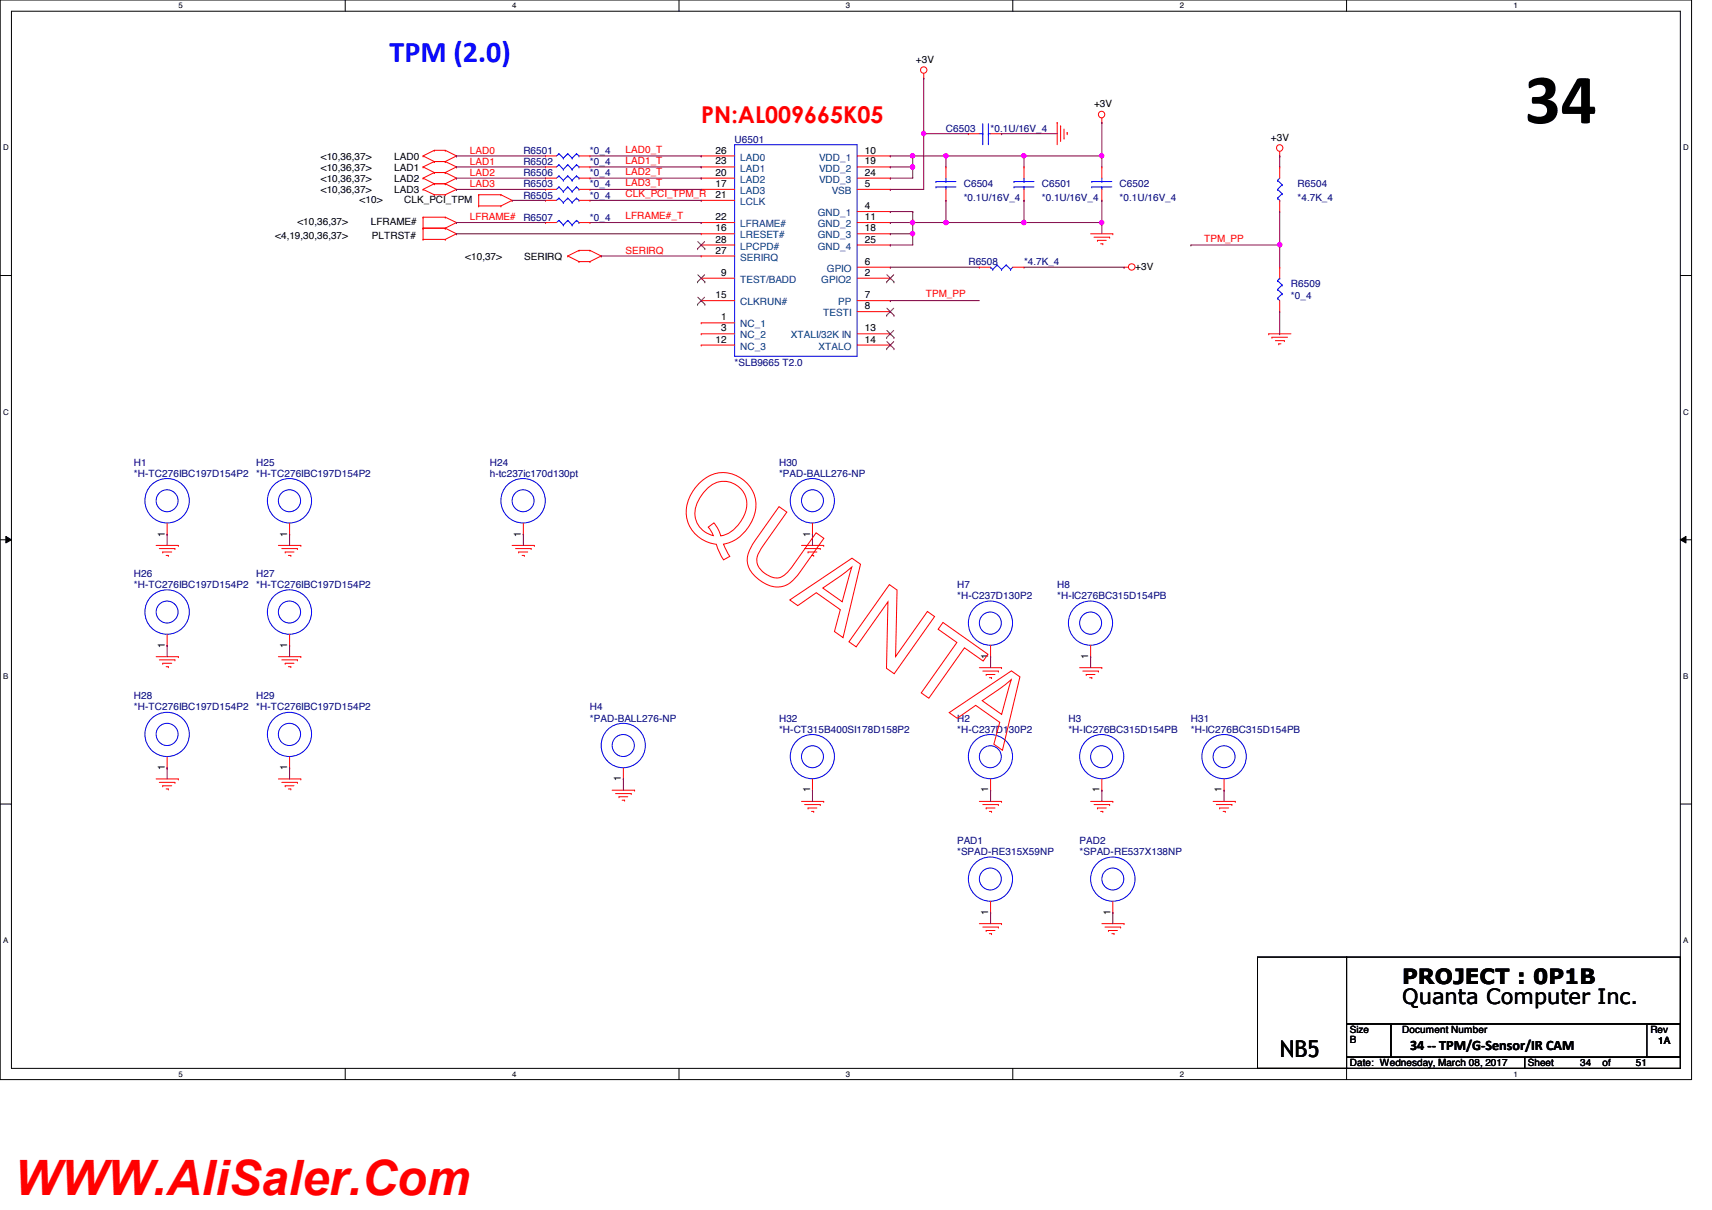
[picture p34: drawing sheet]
<svg xmlns="http://www.w3.org/2000/svg" width="297mm" height="210mm" viewBox="0 0 297 210" stroke-linecap="round" stroke-linejoin="round" font-family="sans-serif">
<defs><g id="words">
<text font-size="12.3" x="264.5" y="21.4">34</text>
<text font-size="8.5" fill="#f00" x="2.5" y="207.3">WWW.AliSaler.Com</text>
<text font-size="5.2" fill="#00f" x="67.6" y="10.8">TPM (2.0)</text>
<text font-size="4" fill="#f00" x="121.7" y="21.3">PN:AL009665K05</text>
<text font-size="4" x="222" y="183.4">NB5</text>
<g font-size="3.6">
<text x="243.3" y="170.7">PROJECT : 0P1B</text>
<text x="243.3" y="174.2">Quanta Computer Inc.</text>
</g>
<text font-size="2.5" x="244.6" y="182.1">34 -- TPM/G-Sensor/IR CAM</text>
<g font-size="1.7">
<text x="158.9" y="10.9">+3V</text>
<text x="189.8" y="18.6">+3V</text>
<text x="55.7" y="27.7">&lt;10,36,37&gt;</text>
<text x="55.7" y="29.6">&lt;10,36,37&gt;</text>
<text x="68.4" y="27.7">LAD0</text>
<text x="68.4" y="29.6">LAD1</text>
<text x="124.2" y="26.6">26</text>
<text x="124.2" y="28.5">23</text>
<text x="150.1" y="26.6">10</text>
<text x="150.1" y="28.5">19</text>
<text x="220.5" y="24.4">+3V</text>
<text x="55.7" y="31.5">&lt;10,36,37&gt;</text>
<text x="55.7" y="33.5">&lt;10,36,37&gt;</text>
<text x="62.4" y="35.2">&lt;10&gt;</text>
<text x="68.4" y="31.5">LAD2</text>
<text x="68.4" y="33.5">LAD3</text>
<text x="70.1" y="35.2">CLK_PCI_TPM</text>
<text x="124.2" y="34.3">21</text>
<text x="124.2" y="32.4">17</text>
<text x="124.2" y="30.5">20</text>
<text x="150.1" y="30.5">24</text>
<text x="150.1" y="32.4">5</text>
<text x="47.7" y="41.4">&lt;4,19,30,36,37&gt;</text>
<text x="51.6" y="39.1">&lt;10,36,37&gt;</text>
<text x="64.3" y="39.1">LFRAME#</text>
<text x="64.5" y="41.4">PLTRST#</text>
<text x="124.2" y="38.2">22</text>
<text x="124.2" y="40.1">16</text>
<text x="150.1" y="36.3">4</text>
<text x="150.1" y="40.1">18</text>
<text x="150.1" y="38.2">11</text>
<text x="80.7" y="45">&lt;10,37&gt;</text>
<text x="91" y="45">SERIRQ</text>
<text x="124.2" y="44">27</text>
<text x="124.2" y="42.1">28</text>
<text x="125.1" y="47.8">9</text>
<text x="150.1" y="42.1">25</text>
<text x="150.1" y="47.8">2</text>
<text x="150.1" y="45.9">6</text>
<text x="197" y="46.8">+3V</text>
<text x="124.2" y="51.7">15</text>
<text x="150.1" y="51.7">7</text>
<text x="150.1" y="53.6">8</text>
<text x="124.2" y="59.4">12</text>
<text x="125.1" y="57.5">3</text>
<text x="125.1" y="55.6">1</text>
<text x="150.1" y="59.4">14</text>
<text x="150.1" y="57.5">13</text>
<text x="28.6" y="93.1" transform="rotate(-90 28.6 93.1)">1</text>
<text x="49.8" y="93.1" transform="rotate(-90 49.8 93.1)">1</text>
<text x="90.4" y="93.1" transform="rotate(-90 90.4 93.1)">1</text>
<text x="140.5" y="93.1" transform="rotate(-90 140.5 93.1)">1</text>
<text x="28.6" y="112.4" transform="rotate(-90 28.6 112.4)">1</text>
<text x="49.8" y="112.4" transform="rotate(-90 49.8 112.4)">1</text>
<text x="171.4" y="114.3" transform="rotate(-90 171.4 114.3)">1</text>
<text x="188.8" y="114.3" transform="rotate(-90 188.8 114.3)">1</text>
<text x="28.6" y="133.6" transform="rotate(-90 28.6 133.6)">1</text>
<text x="49.8" y="133.6" transform="rotate(-90 49.8 133.6)">1</text>
<text x="107.7" y="135.6" transform="rotate(-90 107.7 135.6)">1</text>
<text x="140.5" y="137.5" transform="rotate(-90 140.5 137.5)">1</text>
<text x="171.4" y="137.5" transform="rotate(-90 171.4 137.5)">1</text>
<text x="190.8" y="137.5" transform="rotate(-90 190.8 137.5)">1</text>
<text x="212" y="137.5" transform="rotate(-90 212 137.5)">1</text>
<text x="171.4" y="158.7" transform="rotate(-90 171.4 158.7)">1</text>
<text x="192.7" y="158.7" transform="rotate(-90 192.7 158.7)">1</text>
<text x="234.2" y="179.2">Size</text>
<text x="243.3" y="179.2">Document Number</text>
<text x="286.3" y="179.2">Rev</text>
<text x="234.2" y="185">Date: Wednesday, March 08, 2017</text>
<text x="234.2" y="181">B</text>
<text x="265.1" y="185">Sheet</text>
<text x="274.2" y="185">34</text>
<text x="278" y="185">of</text>
<text x="283.8" y="185">51</text>
<text x="287.7" y="181.1">1A</text>
</g>
<g font-size="1.7" fill="#000080">
<text x="164.1" y="22.9">C6503</text>
<text x="171.9" y="22.9">*0.1U/16V_4</text>
<text x="90.8" y="28.7">R6502</text>
<text x="90.8" y="26.7">R6501</text>
<text x="102.4" y="28.7">*0_4</text>
<text x="102.4" y="26.7">*0_4</text>
<text x="127.5" y="24.8">U6501</text>
<text x="90.8" y="34.5">R6505</text>
<text x="90.8" y="32.5">R6503</text>
<text x="90.8" y="30.6">R6506</text>
<text x="102.4" y="34.5">*0_4</text>
<text x="102.4" y="32.5">*0_4</text>
<text x="102.4" y="30.6">*0_4</text>
<text x="167.2" y="32.5">C6504</text>
<text x="167.2" y="34.8">*0.1U/16V_4</text>
<text x="180.8" y="32.5">C6501</text>
<text x="180.8" y="34.8">*0.1U/16V_4</text>
<text x="194.3" y="32.5">C6502</text>
<text x="194.3" y="34.8">*0.1U/16V_4</text>
<text x="225.1" y="32.5">R6504</text>
<text x="225.1" y="34.8">*4.7K_4</text>
<text x="90.8" y="38.3">R6507</text>
<text x="102.4" y="38.3">*0_4</text>
<text x="168" y="46">R6508</text>
<text x="177.7" y="46">*4.7K_4</text>
<text x="224" y="49.9">R6509</text>
<text x="224" y="51.8">*0_4</text>
<text x="127.5" y="63.4">*SLB9665 T2.0</text>
<text x="23.2" y="80.8">H1</text>
<text x="23.2" y="82.7">*H-TC276IBC197D154P2</text>
<text x="44.4" y="80.8">H25</text>
<text x="44.4" y="82.7">*H-TC276IBC197D154P2</text>
<text x="85" y="80.8">H24</text>
<text x="85" y="82.7">h-tc237ic170d130pt</text>
<text x="135.2" y="80.8">H30</text>
<text x="135.2" y="82.7">*PAD-BALL276-NP</text>
<text x="23.2" y="100.1">H26</text>
<text x="44.4" y="100.1">H27</text>
<text x="23.2" y="102">*H-TC276IBC197D154P2</text>
<text x="44.4" y="102">*H-TC276IBC197D154P2</text>
<text x="166.1" y="102">H7</text>
<text x="166.1" y="103.9">*H-C237D130P2</text>
<text x="183.4" y="102">H8</text>
<text x="183.4" y="103.9">*H-IC276BC315D154PB</text>
<text x="23.2" y="121.3">H28</text>
<text x="23.2" y="123.2">*H-TC276IBC197D154P2</text>
<text x="44.4" y="121.3">H29</text>
<text x="44.4" y="123.2">*H-TC276IBC197D154P2</text>
<text x="102.4" y="123.2">H4</text>
<text x="102.4" y="125.2">*PAD-BALL276-NP</text>
<text x="135.2" y="125.2">H32</text>
<text x="166.1" y="125.2">H2</text>
<text x="185.4" y="125.2">H3</text>
<text x="206.6" y="125.2">H31</text>
<text x="135.2" y="127.1">*H-CT315B400SI178D158P2</text>
<text x="166.1" y="127.1">*H-C237D130P2</text>
<text x="185.4" y="127.1">*H-IC276BC315D154PB</text>
<text x="206.6" y="127.1">*H-IC276BC315D154PB</text>
<text x="166.1" y="146.4">PAD1</text>
<text x="166.1" y="148.3">*SPAD-RE315X59NP</text>
<text x="187.3" y="146.4">PAD2</text>
<text x="187.3" y="148.3">*SPAD-RE537X138NP</text>
</g>
<g font-size="1.7" fill="#f00">
<text x="81.5" y="26.7">LAD0</text>
<text x="81.5" y="28.6">LAD1</text>
<text x="108.5" y="28.4">LAD1_T</text>
<text x="108.5" y="26.5">LAD0_T</text>
<text x="81.5" y="30.5">LAD2</text>
<text x="81.5" y="32.5">LAD3</text>
<text x="108.5" y="34.2">CLK_PCI_TPM_R</text>
<text x="108.5" y="30.3">LAD2_T</text>
<text x="108.5" y="32.3">LAD3_T</text>
<text x="81.5" y="38.2">LFRAME#</text>
<text x="108.5" y="38">LFRAME#_T</text>
<text x="208.9" y="41.9">TPM_PP</text>
<text x="108.5" y="44">SERIRQ</text>
<text x="160.7" y="51.6">TPM_PP</text>
</g>
<g font-size="1.7" fill="#004080">
<text x="128.4" y="27.9">LAD0</text>
<text x="128.4" y="29.8">LAD1</text>
<text x="142.1" y="27.9">VDD_1</text>
<text x="142.1" y="29.8">VDD_2</text>
<text x="128.4" y="35.6">LCLK</text>
<text x="128.4" y="33.7">LAD3</text>
<text x="128.4" y="31.7">LAD2</text>
<text x="142.1" y="31.7">VDD_3</text>
<text x="144.3" y="33.7">VSB</text>
<text x="128.4" y="39.4">LFRAME#</text>
<text x="128.4" y="41.4">LRESET#</text>
<text x="141.9" y="37.5">GND_1</text>
<text x="141.9" y="41.4">GND_3</text>
<text x="141.9" y="39.4">GND_2</text>
<text x="128.4" y="45.2">SERIRQ</text>
<text x="128.4" y="43.3">LPCPD#</text>
<text x="141.9" y="43.3">GND_4</text>
<text x="143.5" y="47.2">GPIO</text>
<text x="128.4" y="49.1">TEST/BADD</text>
<text x="128.4" y="53">CLKRUN#</text>
<text x="142.5" y="49.1">GPIO2</text>
<text x="145.5" y="53">PP</text>
<text x="128.4" y="58.7">NC_2</text>
<text x="128.4" y="56.8">NC_1</text>
<text x="137.2" y="58.7">XTALI/32K IN</text>
<text x="142.8" y="54.9">TESTI</text>
<text x="128.4" y="60.7">NC_3</text>
<text x="142" y="60.7">XTALO</text>
</g>
<g font-size="1.4">
<text x="30.9" y="1.4">5</text>
<text x="88.9" y="1.4">4</text>
<text x="146.8" y="1.4">3</text>
<text x="204.7" y="1.4">2</text>
<text x="262.6" y="1.4">1</text>
<text x=".5" y="26.1">D</text>
<text x="292.1" y="26.1">D</text>
<text x=".5" y="71.9">C</text>
<text x="292.1" y="71.9">C</text>
<text x=".5" y="117.8">B</text>
<text x="292.1" y="117.8">B</text>
<text x=".5" y="163.6">A</text>
<text x="292.1" y="163.6">A</text>
<text x="30.9" y="186.8">5</text>
<text x="88.9" y="186.8">4</text>
<text x="146.8" y="186.8">3</text>
<text x="204.7" y="186.8">2</text>
<text x="262.6" y="186.8">1</text>
</g>
</g></defs>
<path d="M0 0h293.5v187.3h-293.5zM2 1.9h289.5v183.4h-289.5z" fill="none" stroke="#000" stroke-width=".17"/>
<g fill="#fff">
<path d="M30.9 .2h.8v1.5h-.8z"/>
<path d="M30.9 185.5h.8v1.6h-.8z"/>
</g>
<path d="M59.9 0v1.9M59.9 185.3v2" fill="none" stroke="#000" stroke-width=".17"/>
<g fill="#fff">
<path d="M88.9 .2h.7v1.5h-.7z"/>
<path d="M88.9 185.5h.7v1.6h-.7z"/>
</g>
<path d="M117.8 0v1.9M117.8 185.3v2" fill="none" stroke="#000" stroke-width=".17"/>
<g fill="#fff">
<path d="M146.8 .2h.7v1.5h-.7z"/>
<path d="M146.8 185.5h.7v1.6h-.7z"/>
</g>
<path d="M175.7 0v1.9M175.7 185.3v2" fill="none" stroke="#000" stroke-width=".17"/>
<g fill="#fff">
<path d="M204.7 .2h.7v1.5h-.7z"/>
<path d="M204.7 185.5h.7v1.6h-.7z"/>
</g>
<path d="M233.6 0v1.9M233.6 185.3v2" fill="none" stroke="#000" stroke-width=".17"/>
<g fill="#fff">
<path d="M262.6 .2h.8v1.5h-.8z"/>
<path d="M262.6 185.5h.8v1.6h-.8z"/>
<path d="M.5 24.8h1v1.6h-1z"/>
<path d="M292.1 24.8h.9v1.6h-.9z"/>
<path d="M.5 70.7h1v1.5h-1z"/>
<path d="M292.1 70.7h.9v1.5h-.9z"/>
</g>
<path d="M0 47.8h2M291.5 47.8h2" fill="none" stroke="#000" stroke-width=".17"/>
<g fill="#fff">
<path d="M.5 116.5h.9v1.6h-.9z"/>
<path d="M292.1 116.5h.8v1.6h-.8z"/>
</g>
<path d="M0 93.6h2M1 93l1 .6-1 .6zM291.5 93.6l1-.6v1.2zM291.5 93.6h2" fill="none" stroke="#000" stroke-width=".17"/>
<path d="M1 93l1 .6-1 .6zM291.5 93.6l1-.6v1.2z" fill="#000"/>
<g fill="#fff">
<path d="M.5 162.4h.9v1.5h-.9z"/>
<path d="M292.1 162.4h.8v1.5h-.8z"/>
</g>
<path d="M0 139.5h2M291.5 139.5h2M218.2 166h15.4v19.3h-15.4zM233.6 166h57.9v11.6h-57.9zM233.6 177.6h7.7v5.8h-7.7zM241.3 177.6h50.2v5.8h-50.2zM285.7 177.6h5.8v5.8h-5.8zM233.6 183.4h30.9v1.9h-30.9zM264.5 183.4h27v1.9h-27z" fill="none" stroke="#000" stroke-width=".17"/>
<g fill="none" stroke="#f00" stroke-width=".17">
<path d="M160.3 13.5h.1M160.3 12.7v.8M73.4 27.1l1.9 .9M73.4 29l1.9 .9M73.4 30.9l1.9 1M73.4 32.9l1.9 .9M73.4 39.6h3.9M73.4 37.7h3.9M73.4 27.1h.1M73.4 29h.1M73.4 30.9h.1M73.4 32.9h.1"/>
<path d="M73.4 39.6h.1M73.4 37.7h.1M73.4 37.7v3.8M75.3 26.1h.1M75.3 28h.1M75.3 29.9h.1M75.3 31.9h.1M75.3 33.8h.1M75.3 26.1h2M75.3 28h2M75.3 29.9h2M75.3 31.9h2"/>
<path d="M75.3 33.8h2M75.3 26.1l-1.9 1M75.3 28l-1.9 1M75.3 29.9l-1.9 1M75.3 31.9l-1.9 1M77.3 26.1h.1M77.3 28h.1M77.3 29.9h.1M77.3 31.9h.1M77.3 33.8h.1M77.3 39.6h.1M77.3 37.7h.1"/>
<path d="M77.3 26.1l1.9 1M77.3 28l1.9 1M77.3 29.9l1.9 1M77.3 31.9l1.9 1M77.3 39.6l1.9 1M77.3 37.7l1.9 .9M79.2 38.6l-1.9 1M79.2 27.1h.1M79.2 29h.1M79.2 30.9h.1M79.2 32.9h.1M79.2 38.6h.1"/>
<path d="M79.2 27.1l-1.9 .9M79.2 29l-1.9 .9M79.2 30.9l-1.9 1M79.2 32.9l-1.9 .9M83.1 33.8h3.8M83.1 33.8h.1M83.1 35.7h.1M83.1 33.8v1.9M83.1 35.7h3.8M86.9 33.8h.1M86.9 35.7h.1M86.9 33.8l2 1"/>
<path d="M88.9 34.8l-2 .9M88.9 34.8h.1M94.7 34.8h1.9M94.7 27.1h1.9M94.7 30.9h1.9M94.7 29h1.9M94.7 32.9h1.9M94.7 38.6h1.9M94.7 34.8h.1M94.7 38.6h.1M94.7 32.9h.1M94.7 29h.1"/>
<path d="M94.7 27.1h.1M94.7 30.9h.1M100.5 34.8h1.9M100.5 27.1h1.9M100.5 30.9h1.9M100.5 29h1.9M100.5 32.9h1.9M100.5 38.6h1.9M102.4 34.8h.1M102.4 38.6h.1M102.4 32.9h.1M102.4 29h.1"/>
<path d="M102.4 27.1h.1M102.4 30.9h.1M121.7 38.6h.1M121.7 34.8h.1M121.7 32.9h.1M121.7 27.1h.1M121.7 30.9h.1M121.7 29h.1M121.7 34.8h5.8M121.7 27.1h5.8M121.7 30.9h5.8M121.7 29h5.8"/>
<path d="M121.7 32.9h5.8M121.7 38.6h5.8M148.7 36.7h5.8M148.7 27.1h5.8M148.7 30.9h5.8M148.7 29h5.8M148.7 32.9h5.8M148.7 38.6h5.8M154.5 36.7h.1M154.5 27.1h.1M154.5 30.9h.1M154.5 29h.1"/>
<path d="M154.5 32.9h.1M154.5 38.6h.1M164.1 34.8h.1M164.1 29h.1M164.1 29v1.9M164.1 32.9v1.9M168 23.2h1.9M168 23.2h.1M171.9 23.2h1.9M173.8 23.2h.1M177.7 34.8h.1M177.7 29h.1"/>
<path d="M177.7 29v1.9M177.7 32.9v1.9M183.4 21.3h.1M183.4 21.3v3.8M184 21.8h.1M184 21.8v2.8M184.6 24h.1M184.6 22.4v1.6M185.2 23h.1M185.2 23v.4M191.2 21.3h.1M191.2 34.8h.1"/>
<path d="M191.2 29h.1M191.2 20.5v.8M191.2 29v1.9M191.2 32.9v1.9M222 27.1h.1M222 29h.1M222 36.7h.1M222 26.3v.8M222 29v1.9M222 34.8v1.9M73.4 41.5h.1M73.4 41.5h3.9"/>
<path d="M77.3 41.5h.1M79.2 40.6l-1.9 .9M79.2 40.6h.1M98.5 44.4h.1M98.5 44.4l2 1M100.5 43.4l-2 1M100.5 45.4h1.9M100.5 43.4h.1M100.5 45.4h.1M100.5 43.4h1.9M102.4 43.4h.1M102.4 45.4h.1"/>
<path d="M102.4 43.4l1.9 1M104.3 44.4h.1M104.3 44.4l-1.9 1M121.7 57.9h.1M121.7 48.3h.1M121.7 40.6h.1M121.7 44.4h.1M121.7 56h.1M121.7 59.9h.1M121.7 52.2h.1M121.7 42.5h.1M121.7 40.6h5.8"/>
<path d="M121.7 57.9h5.8M121.7 48.3h5.8M121.7 52.2h5.8M121.7 42.5h5.8M121.7 44.4h5.8M121.7 56h5.8M121.7 59.9h5.8M148.7 46.4h5.8M148.7 40.6h5.8M148.7 57.9h5.8M148.7 48.3h5.8M148.7 52.2h5.8"/>
<path d="M148.7 54.1h5.8M148.7 42.5h5.8M148.7 59.9h5.8M154.5 48.3h.1M154.5 46.4h.1M154.5 52.2h.1M154.5 54.1h.1M154.5 40.6h.1M154.5 42.5h.1M154.5 57.9h.1M154.5 59.9h.1M169.9 46.4h2"/>
<path d="M169.9 46.4h.1M175.7 46.4h2M177.7 46.4h.1M189.2 40.6h3.9M189.8 41.1h2.7M190.4 41.7h.1M190.4 41.7h1.5M191 42.3h.3M191.3 42.3h.1M192.5 41.1h.1M193.1 40.6h.1M195 46.4h.8"/>
<path d="M195 46.4h.1M220.1 57.9h.1M220.1 57.9h3.9M220.7 58.5h2.7M220.7 58.5h.1M221.3 59.1h1.5M221.9 59.6h.3M221.9 59.6h.1M222 54.1h.1M222 46.4h.1M222 46.4v1.9M222 52.2v1.9"/>
<path d="M222.8 59.1h.1M27.1 94.6h3.8M27.6 95.2h2.7M28.2 95.8h1.6M28.2 95.8h.1M28.8 96.4h.4M29 92.7h.1M29 90.8v1.9M29.2 96.4h.1M30.3 95.2h.1M30.9 94.6h.1M48.3 94.6h3.9"/>
<path d="M48.9 95.2h2.7M49.5 95.8h.1M49.5 95.8h1.5M50 96.4h.5M50.2 92.7h.1M50.2 90.8v1.9M50.5 96.4h.1M51.6 95.2h.1M52.2 94.6h.1M88.9 94.6h3.8M89.4 95.2h2.8M90 95.8h.1"/>
<path d="M90 95.8h1.6M90.6 96.4h.4M90.8 92.7h.1M90.8 90.8v1.9M91 96.4h.1M92.2 95.2h.1M92.7 94.6h.1M139.1 94.6h3.8M139.6 95.2h2.7M140.2 95.8h.1M140.2 95.8h1.5M140.8 96.4h.4"/>
<path d="M141 92.7h.1M141 90.8v1.9M141.2 96.4h.1M142.3 95.2h.1M142.9 94.6h.1M27.1 113.9h3.8M27.6 114.5h2.7M28.2 115.1h1.6M28.2 115.1h.1M28.8 115.7h.4M29 112h.1M29 110.1v1.9"/>
<path d="M29.2 115.7h.1M30.3 114.5h.1M30.9 113.9h.1M48.3 113.9h3.9M48.9 114.5h2.7M49.5 115.1h.1M49.5 115.1h1.5M50 115.7h.5M50.2 112h.1M50.2 110.1v1.9M50.5 115.7h.1M51.6 114.5h.1"/>
<path d="M52.2 113.9h.1M169.9 115.8h3.9M170.5 116.4h2.7M171.1 117h.1M171.1 117h1.5M171.7 117.6h.3M171.9 113.9h.1M171.9 112v1.9M172 117.6h.1M173.2 116.4h.1M173.8 115.8h.1M187.3 115.8h3.9"/>
<path d="M187.9 116.4h2.7M188.5 117h1.5M188.5 117h.1M189.1 117.6h.3M189.2 113.9h.1M189.2 112v1.9M189.4 117.6h.1M190.6 116.4h.1M191.2 115.8h.1M27.1 135.1h3.8M27.6 135.7h2.7M28.2 136.3h1.6"/>
<path d="M28.2 136.3h.1M28.8 136.9h.4M29 133.2h.1M29 131.3v1.9M29.2 136.9h.1M30.3 135.7h.1M30.9 135.1h.1M48.3 135.1h3.9M48.9 135.7h2.7M49.5 136.3h.1M49.5 136.3h1.5M50 136.9h.5"/>
<path d="M50.2 133.2h.1M50.2 131.3v1.9M50.5 136.9h.1M51.6 135.7h.1M52.2 135.1h.1M106.2 137.1h3.9M106.8 137.7h2.7M107.4 138.2h.1M107.4 138.2h1.5M107.9 138.8h.5M108.2 135.1h.1M108.2 133.2v1.9"/>
<path d="M108.4 138.8h.1M109.5 137.7h.1M110.1 137.1h.1M139.1 139h3.8M139.6 139.6h2.7M141 137.1h.1M141 135.1v2M142.3 139.6h.1M142.9 139h.1M169.9 139h3.9M170.5 139.6h2.7M171.9 137.1h.1"/>
<path d="M171.9 135.1v2M173.2 139.6h.1M173.8 139h.1M189.2 139h3.9M189.8 139.6h2.7M191.2 137.1h.1M191.2 135.1v2M192.5 139.6h.1M193.1 139h.1M210.5 139h3.8M211 139.6h2.7M212.4 137.1h.1"/>
<path d="M212.4 135.1v2M213.7 139.6h.1M214.3 139h.1M140.2 140.2h.1M140.2 140.2h1.5M140.8 140.8h.4M141.2 140.8h.1M171.1 140.2h.1M171.1 140.2h1.5M171.7 140.8h.3M171.9 158.3h.1M171.9 156.4v1.9"/>
<path d="M172 140.8h.1M190.4 140.2h.1M190.4 140.2h1.5M191 140.8h.3M191.3 140.8h.1M193.1 158.3h.1M193.1 156.4v1.9M211.6 140.2h.1M211.6 140.2h1.6M212.2 140.8h.4M212.6 140.8h.1M169.9 160.2h3.9"/>
<path d="M170.5 160.8h2.7M171.1 161.4h.1M171.1 161.4h1.5M171.7 162h.3M172 162h.1M173.2 160.8h.1M173.8 160.2h.1M191.2 160.2h3.8M191.7 160.8h2.7M192.3 161.4h.1M192.3 161.4h1.6M192.9 162h.4"/>
<path d="M193.3 162h.1M194.4 160.8h.1M195 160.2h.1"/>
<circle cx="160.3" cy="12.1" r=".56"/>
<circle cx="191.1" cy="19.9" r=".56"/>
<circle cx="222" cy="25.7" r=".56"/>
<circle cx="196.4" cy="46.3" r=".56"/>
</g>
<g fill="none" stroke="#00f" stroke-width=".17">
<path d="M97 34.4h.1M97 38.2h.1M97 32.4h.1M97 28.6h.1M97 26.7h.1M97 30.5h.1M97 34.4l.7 .7M97 38.2l.7 .8M97 32.4l.7 .8M97 28.6l.7 .8M97 26.7l.7 .7M97 30.5l.7 .8"/>
<path d="M97 34.4l-.4 .4M97 38.2l-.4 .4M97 32.4l-.4 .5M97 28.6l-.4 .4M97 26.7l-.4 .4M97 30.5l-.4 .4M97.7 35.1h.1M97.7 39h.1M97.7 33.2h.1M97.7 29.4h.1M97.7 27.4h.1M97.7 31.3h.1"/>
<path d="M98.5 34.4l-.8 .7M98.5 38.2l-.8 .8M98.5 32.4l-.8 .8M98.5 28.6l-.8 .8M98.5 26.7l-.8 .7M98.5 30.5l-.8 .8M98.5 34.4h.1M98.5 38.2h.1M98.5 32.4h.1M98.5 28.6h.1M98.5 26.7h.1M98.5 30.5h.1"/>
<path d="M98.5 34.4l.8 .7M98.5 38.2l.8 .8M98.5 32.4l.8 .8M98.5 28.6l.8 .8M98.5 26.7l.8 .7M98.5 30.5l.8 .8M99.3 35.1h.1M99.3 39h.1M99.3 33.2h.1M99.3 29.4h.1M99.3 27.4h.1M99.3 31.3h.1"/>
<path d="M100 34.4l-.7 .7M100 38.2l-.7 .8M100 32.4l-.7 .8M100 28.6l-.7 .8M100 26.7l-.7 .7M100 30.5l-.7 .8M100 34.4h.1M100 38.2h.1M100 32.4h.1M100 28.6h.1M100 26.7h.1M100 30.5h.1"/>
<path d="M100 34.4l.5 .4M100 38.2l.5 .4M100 32.4l.5 .5M100 28.6l.5 .4M100 26.7l.5 .4M100 30.5l.5 .4M100.5 34.8h.1M100.5 38.6h.1M100.5 32.9h.1M100.5 29h.1M100.5 27.1h.1M100.5 30.9h.1"/>
<path d="M127.5 25.1h21.2v36.7h-21.2zM162.4 31.5h3.5M162.4 32.4h3.5M162.4 31.5h.1M162.4 32.4h.1M164.1 32.4h.1M164.1 31.5h.1M164.1 30.9v.6M164.1 32.4v.5M169.9 23.2h.6M170.5 24.9h.1M170.5 23.2h.1"/>
<path d="M170.5 21.5v3.4M171.5 23.2h.4M171.5 23.2h.1M171.5 24.9h.1M171.5 21.5v3.4M175.9 31.5h3.5M175.9 32.4h3.5M175.9 31.5h.1M175.9 32.4h.1M177.7 32.4h.1M177.7 31.5h.1M177.7 30.9v.6"/>
<path d="M177.7 32.4v.5M189.4 31.5h.1M189.4 32.4h.1M189.4 31.5h3.5M189.4 32.4h3.5M191.2 32.4h.1M191.2 31.5h.1M191.2 30.9v.6M191.2 32.4v.5M221.7 31.3h.1M221.7 32.9h.1M221.7 34.4h.1"/>
<path d="M221.7 31.3l.8 .7M221.7 32.9l.8 .7M221.7 34.4l.3 .4M222 34.8h.1M222 30.9l-.3 .4M222.5 32h.1M222.5 33.6h.1M222.5 32l-.8 .9M222.5 33.6l-.8 .8M171.9 46.4h.1M171.9 46.4l.4 .3M172.3 46.7h.1"/>
<path d="M173 46h.1M173 46l-.7 .7M173 46l.8 .7M173.8 46.7h.1M174.6 46l.7 .7M174.6 46h.1M174.6 46l-.8 .7M175.3 46.7h.1M175.7 46.4l-.4 .3M221.7 51.7h.1M221.7 50.2h.1M221.7 48.7h.1"/>
<path d="M221.7 51.7l.3 .5M221.7 50.2l.8 .8M221.7 48.7l.8 .7M222 48.3l-.3 .4M222 48.3h.1M222.5 51l-.8 .7M222.5 49.4l-.8 .8M222.5 51h.1M222.5 49.4h.1"/>
<circle cx="29" cy="86.9" r="3.9"/>
<circle cx="29" cy="86.9" r="1.9"/>
<circle cx="50.2" cy="86.9" r="3.8"/>
<circle cx="50.2" cy="86.9" r="1.92"/>
<circle cx="90.8" cy="86.9" r="3.9"/>
<circle cx="90.8" cy="86.9" r="1.9"/>
<circle cx="140.9" cy="86.9" r="3.8"/>
<circle cx="141" cy="86.9" r="1.9"/>
<circle cx="29" cy="106.2" r="3.9"/>
<circle cx="29" cy="106.2" r="1.9"/>
<circle cx="50.2" cy="106.2" r="3.8"/>
<circle cx="50.2" cy="106.2" r="1.92"/>
<circle cx="171.8" cy="108.1" r="1.92"/>
<circle cx="171.8" cy="108.1" r="3.8"/>
<circle cx="189.2" cy="108.1" r="3.8"/>
<circle cx="189.2" cy="108.1" r="1.92"/>
<circle cx="29" cy="127.4" r="1.92"/>
<circle cx="29" cy="127.4" r="3.8"/>
<circle cx="50.2" cy="127.4" r="3.8"/>
<circle cx="50.2" cy="127.4" r="1.93"/>
<circle cx="108.1" cy="129.3" r="3.8"/>
<circle cx="108.1" cy="129.3" r="1.92"/>
<circle cx="140.9" cy="131.2" r="3.8"/>
<circle cx="141" cy="131.3" r="1.9"/>
<circle cx="171.8" cy="131.3" r="1.9"/>
<circle cx="171.8" cy="131.2" r="3.8"/>
<circle cx="191.1" cy="131.3" r="1.9"/>
<circle cx="191.1" cy="131.2" r="3.8"/>
<circle cx="212.4" cy="131.3" r="1.9"/>
<circle cx="212.4" cy="131.3" r="3.8"/>
<circle cx="171.8" cy="152.5" r="1.9"/>
<circle cx="171.8" cy="152.5" r="3.8"/>
<circle cx="193.1" cy="152.5" r="1.9"/>
<circle cx="193.1" cy="152.5" r="3.8"/>
</g>
<g fill="none" stroke="#804000" stroke-width=".17">
<path d="M121 48.9h.1M121 52.8h.1M121 43.1h.1M121.1 47.7l1.2 1.2M121.1 51.6l1.2 1.2M121.1 41.9l1.2 1.2M122.3 47.7l-1.3 1.2M122.3 51.6l-1.3 1.2M122.3 41.9l-1.3 1.2M122.3 48.9h.1M122.3 52.8h.1M122.3 43.1h.1"/>
<path d="M153.8 48.9h.1M153.8 54.7h.1M153.8 58.5h.1M153.9 47.7l1.2 1.2M153.9 53.5l1.2 1.2M153.9 57.3l1.2 1.2M153.9 59.3l1.2 1.2M155.1 47.7l-1.3 1.2M155.1 53.5l-1.3 1.2M155.1 57.3l-1.3 1.2M155.1 59.3l-1.3 1.2M155.1 48.9h.1"/>
<path d="M155.1 54.7h.1M155.1 58.5h.1M153.8 60.5h.1M155.1 60.5h.1"/>
</g>
<path d="M88.9 34.8h.1M88.9 34.8h5.8M160.3 23.2h.1M160.3 23.2v9.7M173.8 23.2h9.6M173.8 23.2h.1M154.5 46.4h15.4M154.5 46.4h.1M177.7 46.4h17.3M195 46.4h.1" fill="none" stroke="#800040" stroke-width=".17"/>
<circle cx="160.2" cy="23.2" r=".38" fill="#f0f"/>
<circle cx="160.2" cy="23.2" r=".38" fill="none" stroke="#f0f" stroke-width=".17"/>
<path d="M102.4 34.8h19.3M121.7 34.8h.1M158.4 38.6h.1M158.4 38.6v2M160.3 23.2h7.7M160.3 23.2h.1M79.2 40.6h42.5M79.2 40.6h.1M104.3 44.4h.1M104.3 44.4h17.4" fill="none" stroke="#800040" stroke-width=".17"/>
<circle cx="158.3" cy="40.5" r=".37" fill="#f0f"/>
<circle cx="158.3" cy="40.5" r=".37" fill="none" stroke="#f0f" stroke-width=".17"/>
<path d="M158.4 29h.1M158.4 29v1.9M154.5 52.2h15.4M154.5 52.2h.1" fill="none" stroke="#800040" stroke-width=".17"/>
<circle cx="158.3" cy="29" r=".38" fill="#f0f"/>
<circle cx="158.3" cy="29" r=".38" fill="none" stroke="#f0f" stroke-width=".17"/>
<path d="M191.2 21.3h.1M191.2 21.3v5.8" fill="none" stroke="#800040" stroke-width=".17"/>
<circle cx="191.1" cy="27" r=".37" fill="#f0f"/>
<circle cx="191.1" cy="27" r=".37" fill="none" stroke="#f0f" stroke-width=".17"/>
<path d="M177.7 38.6h.1M191.2 34.8h.1M191.2 34.8v3.8h-13.5" fill="none" stroke="#800040" stroke-width=".17"/>
<circle cx="191.1" cy="38.6" r=".38" fill="#f0f"/>
<circle cx="191.1" cy="38.6" r=".38" fill="none" stroke="#f0f" stroke-width=".17"/>
<circle cx="177.6" cy="38.6" r=".38" fill="#f0f"/>
<circle cx="177.6" cy="38.6" r=".38" fill="none" stroke="#f0f" stroke-width=".17"/>
<path d="M154.5 36.7h3.9M154.5 38.6h3.9M154.5 30.9h3.9M154.5 27.1h3.9M154.5 36.7h.1M154.5 38.6h.1M154.5 30.9h.1M154.5 27.1h.1M158.4 40.6h.1M158.4 40.6v1.9" fill="none" stroke="#800040" stroke-width=".17"/>
<circle cx="158.3" cy="27" r=".37" fill="#f0f"/>
<circle cx="158.3" cy="27" r=".37" fill="none" stroke="#f0f" stroke-width=".17"/>
<path d="M177.7 27.1h.1M177.7 27.1h13.5" fill="none" stroke="#800040" stroke-width=".17"/>
<circle cx="177.6" cy="27" r=".37" fill="#f0f"/>
<circle cx="177.6" cy="27" r=".37" fill="none" stroke="#f0f" stroke-width=".17"/>
<g fill="none" stroke="#800040" stroke-width=".17">
<path d="M154.5 29h.1M158.4 27.1h.1M158.4 36.7h.1M158.4 27.1v1.9h-3.9M158.4 36.7v1.9M164.1 27.1h13.6M164.1 27.1h.1M164.1 38.6h.1M164.1 34.8h.1M164.1 27.1v1.9M164.1 34.8v3.8M177.7 27.1h.1"/>
<path d="M177.7 34.8h.1M177.7 27.1v1.9M177.7 34.8v3.8h-13.6M191.2 27.1h.1M191.2 38.6h.1M191.2 27.1v1.9M191.2 38.6v2M154.5 42.5h3.9M154.5 40.6h3.9M154.5 42.5h.1M154.5 40.6h.1"/>
</g>
<circle cx="164.1" cy="27" r=".37" fill="#f0f"/>
<circle cx="164.1" cy="27" r=".37" fill="none" stroke="#f0f" stroke-width=".17"/>
<path d="M158.4 27.1h.1M158.4 38.6h.1M158.4 27.1h5.7M158.4 38.6h5.7" fill="none" stroke="#800040" stroke-width=".17"/>
<circle cx="164.1" cy="38.6" r=".38" fill="#f0f"/>
<circle cx="164.1" cy="38.6" r=".38" fill="none" stroke="#f0f" stroke-width=".17"/>
<circle cx="158.3" cy="38.6" r=".38" fill="#f0f"/>
<circle cx="158.3" cy="38.6" r=".38" fill="none" stroke="#f0f" stroke-width=".17"/>
<g fill="none" stroke="#800040" stroke-width=".17">
<path d="M79.2 32.9h15.5M79.2 30.9h15.5M79.2 29h15.5M79.2 27.1h15.5M79.2 38.6h15.5M79.2 38.6h.1M79.2 30.9h.1M79.2 27.1h.1M79.2 29h.1M79.2 32.9h.1M102.4 32.9h19.3M102.4 30.9h19.3"/>
<path d="M102.4 29h19.3M102.4 27.1h19.3M102.4 38.6h19.3M121.7 30.9h.1M121.7 29h.1M121.7 27.1h.1M121.7 32.9h.1M121.7 38.6h.1M154.5 32.9h.1M154.5 32.9h5.8M206.6 42.5h15.4M206.6 42.5h.1"/>
</g>
<circle cx="222" cy="42.5" r=".38" fill="#f0f"/>
<circle cx="222" cy="42.5" r=".38" fill="none" stroke="#f0f" stroke-width=".17"/>
<g fill="none" stroke="#800040" stroke-width=".17">
<path d="M160.3 13.5h.1M160.3 13.5v9.7M222 27.1h.1M222 27.1v1.9M222 36.7v9.7M222 57.9h.1M222 42.5h.1M222 54.1v3.8M29 92.7h.1M29 92.7v1.9M50.2 92.7h.1M50.2 92.7v1.9"/>
<path d="M90.8 92.7h.1M90.8 92.7v1.9M141 92.7h.1M141 92.7v1.9M29 112h.1M29 112v1.9M50.2 112h.1M50.2 112v1.9M171.9 113.9h.1M171.9 113.9v1.9M189.2 113.9h.1M189.2 113.9v1.9"/>
<path d="M29 133.2h.1M29 133.2v1.9M50.2 133.2h.1M50.2 133.2v1.9M108.2 135.1h.1M108.2 135.1v2M141 137.1h.1M141 137.1v1.9M171.9 137.1h.1M171.9 137.1v1.9M191.2 137.1h.1M191.2 137.1v1.9"/>
<path d="M212.4 137.1h.1M212.4 137.1v1.9M171.9 158.3h.1M171.9 158.3v1.9M193.1 158.3h.1M193.1 158.3v1.9"/>
</g>
<circle cx="160.2" cy="23.2" r=".38" fill="#f0f"/>
<circle cx="160.2" cy="23.2" r=".38" fill="none" stroke="#f0f" stroke-width=".17"/>
<circle cx="158.3" cy="40.5" r=".37" fill="#f0f"/>
<circle cx="158.3" cy="40.5" r=".37" fill="none" stroke="#f0f" stroke-width=".17"/>
<circle cx="158.3" cy="29" r=".38" fill="#f0f"/>
<circle cx="158.3" cy="29" r=".38" fill="none" stroke="#f0f" stroke-width=".17"/>
<circle cx="191.1" cy="27" r=".37" fill="#f0f"/>
<circle cx="191.1" cy="27" r=".37" fill="none" stroke="#f0f" stroke-width=".17"/>
<circle cx="191.1" cy="38.6" r=".38" fill="#f0f"/>
<circle cx="191.1" cy="38.6" r=".38" fill="none" stroke="#f0f" stroke-width=".17"/>
<circle cx="177.6" cy="38.6" r=".38" fill="#f0f"/>
<circle cx="177.6" cy="38.6" r=".38" fill="none" stroke="#f0f" stroke-width=".17"/>
<circle cx="158.3" cy="27" r=".37" fill="#f0f"/>
<circle cx="158.3" cy="27" r=".37" fill="none" stroke="#f0f" stroke-width=".17"/>
<circle cx="177.6" cy="27" r=".37" fill="#f0f"/>
<circle cx="177.6" cy="27" r=".37" fill="none" stroke="#f0f" stroke-width=".17"/>
<circle cx="164.1" cy="27" r=".37" fill="#f0f"/>
<circle cx="164.1" cy="27" r=".37" fill="none" stroke="#f0f" stroke-width=".17"/>
<circle cx="164.1" cy="38.6" r=".38" fill="#f0f"/>
<circle cx="164.1" cy="38.6" r=".38" fill="none" stroke="#f0f" stroke-width=".17"/>
<circle cx="158.3" cy="38.6" r=".38" fill="#f0f"/>
<circle cx="158.3" cy="38.6" r=".38" fill="none" stroke="#f0f" stroke-width=".17"/>
<circle cx="222" cy="42.5" r=".38" fill="#f0f"/>
<circle cx="222" cy="42.5" r=".38" fill="none" stroke="#f0f" stroke-width=".17"/>
<path d="M121.2 84a5.7 5.7 0 0 1 8-.5 5.7 5.7 0 0 1 .6 8 6.4 6.4 0 0 1-4.3 2.9l1.1 2.1-1.1 .6-.7-1.2-.5-1.5a5.8 5.8 0 0 1-3.9-9.5zM122.6 84.9a4 4 0 0 1 5.4-.6 4 4 0 0 1 1 5.3 5.8 5.8 0 0 1-4 3.4l-.5-1.4-.6-.9-1 .7 .9 1.5a4 4 0 0 1-2.5-6.4zM135.2 87.9l1.3 .9-4 5.8a3.6 3.6 0 0 0-1 3.5 4.1 4.1 0 0 0 3.7 2.1 4.7 4.7 0 0 0 2.4-2.1l4-5.7 1.3 1-4 5.7a4.9 4.9 0 0 1-4.3 2.7 6.1 6.1 0 0 1-4.9-4 5.4 5.4 0 0 1 1.4-4.2zM137 104.1l10.8-7.3 1.5 1.1-3 12.7-1.5-1 1-3.8-4.2-3-3.2 2.3zM142.8 102l3.1-2.1 1.9-1.5-1.7 6zM154.3 101.4l1.3 1-.2 11.5 5.5-7.8 1.3 .9-7.1 9.9-1.3-1 .3-11.5-5.6 7.8-1.2-.9zM163.6 108l7.8 5.5-.8 1.2-3.3-2.3-6.1 8.7-1.4-.9 6.2-8.7-3.2-2.3zM164.7 123.6l10.8-7.2 1.5 1-3.1 12.8-1.5-1.1 1.1-3.8-4.2-2.9-3.2 2.2zM170.4 121.6l3.1-2.2 1.9-1.5-1.6 6z" fill="none" stroke="#f00" stroke-width=".17"/>
<use href="#words"/>
</svg>
